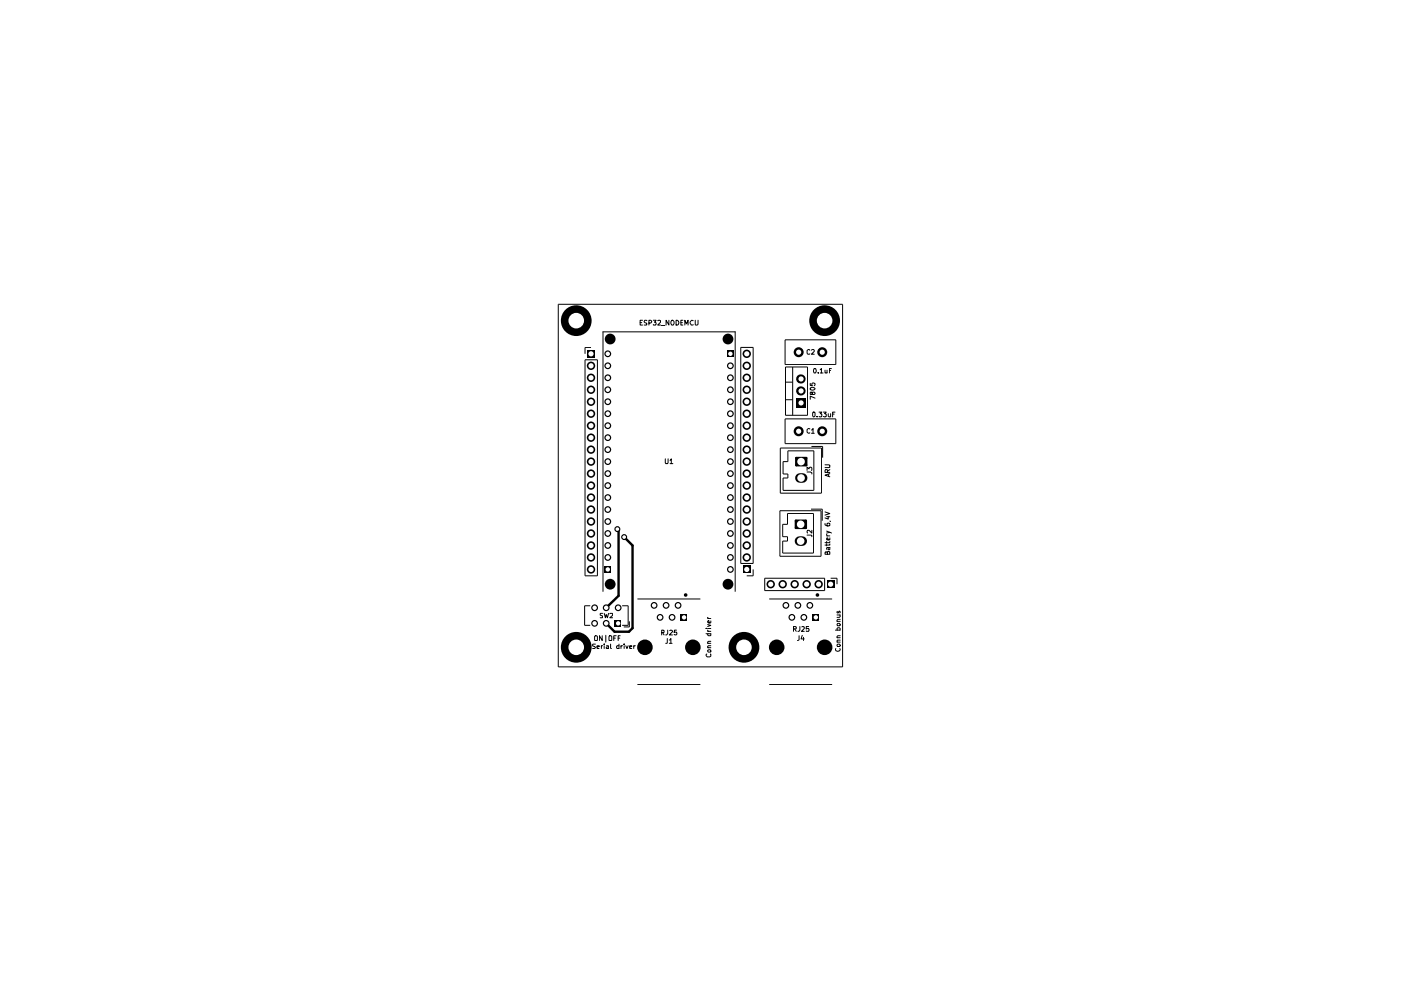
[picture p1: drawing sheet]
<svg xmlns="http://www.w3.org/2000/svg" width="297mm" height="210mm" viewBox="0 0 297 210" stroke-linecap="round" stroke-linejoin="round" font-family="sans-serif">
<g fill="none" stroke="#000" stroke-width=".21">
<path d="M118.4 64.5h60.2v76.9h-60.2zM124 76.3h2.7v45.8h-2.7zM125.3 73.7h-1.3v1.3M135.7 68.4h.4M136.2 67.9h-.5v1h.5M137.2 68l-.5-.1-.1 .3 .1 .2 .4 .1v.4h-.5M137.6 68.5l.5-.1v-.4l-.5-.1v1M138.5 67.9h.6l-.3 .4h.2l.1 .2-.1 .4-.5-.1M139.4 68h.6v.3l-.6 .6h.6M140.2 69h.8M141.8 67.9v1l-.6-1v1M142.5 67.9h.2a.66 .66 0 0 1 0 1h-.3a.66 .66 0 0 1 .1-1z"/>
<path d="M143.3 67.9a.55 .55 0 0 1 .6 .4 .55 .55 0 0 1-.2 .6h-.4zM144.4 68.4h.3M144.8 67.9h-.4v1h.4M145.2 68.9v-1l.3 .8 .4-.8v1M147 68l-.4-.1-.3 .4 .3 .6 .4-.1M147.4 67.9l.1 1h.3l.2-.2v-.8M157.1 73.7h2.6v45.8h-2.6zM166.5 72.1h10.7v5.2h-10.7zM166.5 77.8h4.7v10.3h-4.7zM168.1 77.8v10.3M171.7 74.3l-.3-.2-.3 .2 .1 .7h.5M172 74.3l.2-.2 .4 .2v.2l-.6 .6h.6"/>
<path d="M172.6 78.2v-.1a.47 .47 0 0 1 .5 .5 .47 .47 0 0 1-.5 .5l-.1-.4zM173.5 79v.1M173.9 78.4l.3-.3v1M173.9 79.1h.6M174.9 78.5v.6l.4-.1M175.3 78.5v.6M175.9 78.6h.2M176.3 78.1h-.4v1M141.1 97.3v1h.5v-1M142.1 97.6l.2-.3v1M142.1 98.3h.6M165.4 95h8.8v9.6h-8.8z"/>
<path d="M166.5 88.8h10.7v5.3h-10.7zM166.5 84.8h1.6M166.5 81h1.6M167 95.6h5.6v8.4h-6.6v-2.7h1v-.8h-1v-2.6h1zM171.1 99.7v-.6l.4 .3 .2-.3h.3l.1 .1-.1 .5M171.7 90.9l-.3-.1-.3 .3v.5l.3 .3 .3-.1M171.8 82.3a.63 .63 0 0 1 1 .2 .54 .54 0 0 1-.6 .2 .54 .54 0 0 1-.4-.4zM171.8 81.3v.4l.4 .1-.1-.4 .2-.2 .4 .1 .1 .3-.2 .2M172 91.2l.4-.4v1.1M172 91.9h.6M172 94.7h2.4v2.3M172.2 83.3l.1-.2h.3l.2 .2-.2 .4h-.3l-.2-.6-.3 .1 .1 .5h.2l.1-.2"/>
<path d="M172.4 87.4h.3l.1 .1v.6l-.2 .3-.3-.3zM172.8 84.4l-1-.4v.7M173.2 88.3v.1M173.7 87.4h.5l-.3 .3 .3 .1v.5h-.5M174.6 87.4h.6l-.4 .3 .4 .1v.5h-.6M174.9 98.6h1v.5h-1M175.6 87.7v.5l.2 .2 .3-.1M175.9 99.6l-.5 .3M176.1 87.7v.7M176.5 87.8h.4M177 87.4h-.5v1M165.4 108.3h8.7v9.6h-8.7z"/>
<path d="M167 108.9h5.5v8.4h-6.6v-2.6h1.1v-.9h-1.1v-2.6h1.1zM171.1 113.5h.9h.1v.3M171.1 100.1h.8l.2 .1v.3M172 107.9h2.3v2.5M172.1 112.4v.6l-.6-.6h-.3v.6M174.9 111v.3a.82 .82 0 0 0 1 .1v-.4l-.4-.1-.2 .1v.4l.2 .1M174.9 108.5l1 .4-1 .3M175.3 113.3l.1 .3M175.3 112.6l1 .4M175.3 114.8v.3M175.3 115.3v.4M175.3 113.6h.6"/>
<path d="M175.3 109.6h.6M175.4 117.2l.2-.3 .3 .1v.5h-1l.1-.5h.3l.1 .5M175.4 100.2v-.5l-.4-.1-.1 .6h1M175.5 116.1l.1 .4h.3v-.4h-.6v.4M175.6 109.5v.6l-.7-.3M175.7 100.6v.4M175.9 115.3v.3h-1M175.9 114.8l-.1 .3h-.9M175.9 114v.5h-.6v-.4l.2-.1 .1 .5M175.9 110.5l.2 .1M175.9 100.4l-1 .4 1 .3M175.9 112.9l-.6 .1"/>
<path d="M125.1 128.4h-1.1v4.2h1.1M126.2 134.8l.5 .2-.1 .8-.5-.1v-.7zM126.2 136.6l-.6 .1 .1 .3 .5 .2-.1 .3h-.5M126.6 137.2l.5-.1-.1-.2-.4 .1v.4l.4 .1M127.5 136.9v.6M127.7 134.8v1l-.6-1v1M127.8 130l-.5 .1v.4l.5 .1-.1 .4h-.4M127.8 136.9l-.3 .2M127.8 125.4v-55h28.1v55M128.1 130l.3 1 .1-.7 .3 .7 .2-1M128.1 136.6v.1M128.1 136.9v.6"/>
<path d="M128.4 134.7v1.4M128.6 136.9l.4 .1v.5h-.4v-.3l.4-.1M129.3 134.8l.4 .2-.1 .8-.5-.1v-.7zM129.3 130.1h.6v.4l-.6 .5h.6M129.5 136.6v.8l.1 .1M130.1 135.3h.4M130.6 134.8h-.5v1M131.1 135.3h.3M131.2 136.6v.9h-.4v-.6h.4M131.5 134.8h-.4v1M131.7 136.9v.6M131.9 128.4h1.3v4.2h-1.3"/>
<path d="M132 136.9h-.3v.2M132.3 136.6v.1M132.3 136.9v.6M132.7 136.9l.2 .6 .3-.6M133.4 131.7v1.2h-1.2M133.5 137.2l.4-.1v-.2h-.4v.6h.4M134.4 136.9v.6M134.7 136.9h-.2l-.1 .2M135.2 127h13.2M140.3 134.1h.4l.1-.4-.5-.1v1M140.5 134.1l.3 .5M141.5 135.4v.9l-.4 .1"/>
<path d="M141.6 133.6v.8l-.5 .2M141.9 135.7l.3-.3v1M141.9 136.4h.6M142 133.7l.3-.1 .3 .3-.7 .7h.7M143.4 133.6h-.4l-.1 .5 .5-.1 .1 .5-.2 .1-.4-.1M149.7 134.4h1v.3l-.5 .1-.2-.2 .1-.2M149.7 133.3h.2M149.9 138.7l-.2 .2 .2 .4 .7-.1v-.5M150 137.9l.5-.1h.2v.4l-.5 .1zM150 133.6l.3 .3M150 132.4l.7 .2-.7 .2M150 130.9l.3 .2"/>
<path d="M150 137.3h.7M150 136.4h.7M150 133.9h.7M150 133.3h.7M150 131.1h.7M150.7 136.9h-.5l-.2 .2 .2 .2M150.7 136h-.5l-.2 .1 .2 .3M150.7 131.7l-.1 .4h-.4l-.2-.4 .3-.1 .1 .5M159.7 120.7v1.4h-1.4M162.1 122.6h12.7v2.6h-12.7zM163.2 127h13.2M168.2 133.3h.5l.1-.4-.6-.1v1.1"/>
<path d="M168.5 133.3l.3 .6M169.4 134.8v.8l-.3 .2M169.6 132.8v.8l-.2 .3h-.2M170 132.9h.5v.4l-.6 .6h.6M170.1 134.7l-.3 .8h.7M170.3 135.1v.7M171.4 132.8h-.5v.5h.5l.1 .1-.1 .5-.5-.1M176.1 122.6h1.4v1.3M177.1 133.6h1M177.2 137.5a.45 .45 0 0 0 .4 .6 .45 .45 0 0 0 .5-.6M177.5 136.7l.1-.1h.4l.1 .3v.2h-.6zM177.5 136.1h.6"/>
<path d="M177.5 135.2h.6M177.5 131.7h.6M177.5 130.4h.6M177.5 133.6v-.3l.1-.2h.4l.1 .2v.3M177.5 132.2h.5l.1 .2v.3h-.6zM177.5 129.6v.3l.2 .1 .3-.5 .1 .2v.3M178.1 130.4v.3l-.1 .2h-.5M178.1 135.7h-.6v.4M178.1 134.8h-.5l-.1 .2v.2M178.1 131.3h-.5l-.1 .2v.2M135.2 145.1h13.2M163.2 145.1h13.2"/>
</g>
<g fill="none" stroke="#000" stroke-width=".34">
<path d="M145.3 126l.3 .2-.1 .1-.3-.1zM173.2 126l.3 .2-.1 .1-.3-.1z"/>
<circle cx="130.9" cy="112.2" r=".47"/>
<circle cx="132.3" cy="113.9" r=".47"/>
</g>
<path d="M169.8 101.3v.1" fill="none" stroke="#000" stroke-width="1.5"/>
<path d="M168.8 97.1h2.1v1.5h-2.1zM130.9 112.2l.2 .2v13.9l-2.6 2.6M132.3 113.9l1.8 1.8v17.5l-.8 .7h-3l-1.8-1.7M168.7 110.4h2.2v1.5h-2.2z" fill="none" stroke="#000" stroke-width=".51"/>
<path d="M126 132.2h.1" fill="none" stroke="#000" stroke-width=".25"/>
<g fill="#000">
<path d="M124.5 74.2h1.7v1.7h-1.7zM154.2 74.3h1.3v1.4h-1.3zM168.8 84.5h2v1.9h-2zM168.8 97.1h2.1v1.5h-2.1zM168.7 110.4h2.2v1.5h-2.2zM128.2 120.1h1.3v1.3h-1.3zM130.3 131.5h1.4v1.3h-1.4zM144.3 130.2h1.4v1.4h-1.4zM157.5 119.9h1.7v1.7h-1.7zM172.2 130.1h1.5v1.5h-1.5zM175.3 123h1.7v1.7h-1.7z"/>
<circle cx="122.2" cy="68" r="3.3"/>
<circle cx="125.3" cy="77.6" r=".89"/>
<circle cx="128.9" cy="77.6" r=".72"/>
<circle cx="128.9" cy="75" r=".72"/>
<circle cx="129.4" cy="71.9" r="1.14"/>
<circle cx="154.3" cy="71.9" r="1.14"/>
<circle cx="154.9" cy="77.6" r=".72"/>
<circle cx="158.3" cy="75" r=".89"/>
<circle cx="158.3" cy="77.6" r=".89"/>
<circle cx="169.3" cy="74.7" r="1.06"/>
<circle cx="174.3" cy="74.7" r="1.06"/>
<circle cx="174.8" cy="68" r="3.3"/>
<circle cx="125.3" cy="82.6" r=".89"/>
<circle cx="125.3" cy="95.3" r=".89"/>
<circle cx="125.3" cy="87.7" r=".89"/>
<circle cx="125.3" cy="92.8" r=".89"/>
<circle cx="125.3" cy="80.1" r=".89"/>
<circle cx="125.3" cy="85.2" r=".89"/>
<circle cx="125.3" cy="97.9" r=".89"/>
<circle cx="125.3" cy="90.3" r=".89"/>
<circle cx="128.9" cy="97.9" r=".72"/>
<circle cx="128.9" cy="85.2" r=".72"/>
<circle cx="128.9" cy="90.3" r=".72"/>
<circle cx="128.9" cy="82.6" r=".72"/>
<circle cx="128.9" cy="95.3" r=".72"/>
<circle cx="128.9" cy="87.7" r=".72"/>
<circle cx="128.9" cy="80.1" r=".72"/>
<circle cx="128.9" cy="92.8" r=".72"/>
<circle cx="154.9" cy="85.2" r=".72"/>
<circle cx="154.9" cy="90.3" r=".72"/>
<circle cx="154.9" cy="97.9" r=".72"/>
<circle cx="154.9" cy="95.3" r=".72"/>
<circle cx="154.9" cy="82.6" r=".72"/>
<circle cx="154.9" cy="80.1" r=".72"/>
<circle cx="154.9" cy="87.7" r=".72"/>
<circle cx="154.9" cy="92.8" r=".72"/>
<circle cx="158.3" cy="95.3" r=".89"/>
<circle cx="158.3" cy="82.6" r=".89"/>
<circle cx="158.3" cy="92.8" r=".89"/>
<circle cx="158.3" cy="87.7" r=".89"/>
<circle cx="158.3" cy="80.1" r=".89"/>
<circle cx="158.3" cy="85.2" r=".89"/>
<circle cx="158.3" cy="97.9" r=".89"/>
<circle cx="158.3" cy="90.3" r=".89"/>
<circle cx="169.3" cy="91.4" r="1.06"/>
<circle cx="174.3" cy="91.4" r="1.06"/>
<circle cx="125.3" cy="108" r=".89"/>
<circle cx="125.3" cy="105.5" r=".89"/>
<circle cx="125.3" cy="118.2" r=".89"/>
<circle cx="125.3" cy="113.1" r=".89"/>
<circle cx="125.3" cy="100.4" r=".89"/>
<circle cx="125.3" cy="110.6" r=".89"/>
<circle cx="125.3" cy="115.7" r=".89"/>
<circle cx="125.3" cy="103" r=".89"/>
<circle cx="128.9" cy="110.6" r=".72"/>
<circle cx="128.9" cy="103" r=".72"/>
<circle cx="128.9" cy="115.7" r=".72"/>
<circle cx="128.9" cy="108" r=".72"/>
<circle cx="128.9" cy="118.2" r=".72"/>
<circle cx="128.9" cy="100.4" r=".72"/>
<circle cx="128.9" cy="113.1" r=".72"/>
<circle cx="128.9" cy="105.5" r=".72"/>
<circle cx="154.9" cy="103" r=".72"/>
<circle cx="154.9" cy="115.7" r=".72"/>
<circle cx="154.9" cy="110.6" r=".72"/>
<circle cx="154.9" cy="108" r=".72"/>
<circle cx="154.9" cy="113.1" r=".72"/>
<circle cx="154.9" cy="100.4" r=".72"/>
<circle cx="154.9" cy="105.5" r=".72"/>
<circle cx="154.9" cy="118.2" r=".72"/>
<circle cx="158.3" cy="108" r=".89"/>
<circle cx="158.3" cy="118.2" r=".89"/>
<circle cx="158.3" cy="113.1" r=".89"/>
<circle cx="158.3" cy="100.4" r=".89"/>
<circle cx="158.3" cy="105.5" r=".89"/>
<circle cx="158.3" cy="110.6" r=".89"/>
<circle cx="158.3" cy="103" r=".89"/>
<circle cx="158.3" cy="115.7" r=".89"/>
<circle cx="122.2" cy="137.2" r="3.3"/>
<circle cx="125.3" cy="120.7" r=".89"/>
<circle cx="126.1" cy="128.9" r=".72"/>
<circle cx="126.1" cy="132.2" r=".72"/>
<circle cx="128.5" cy="128.9" r=".72"/>
<circle cx="128.5" cy="132.2" r=".72"/>
<circle cx="129.4" cy="123.9" r="1.14"/>
<circle cx="131.1" cy="128.9" r=".72"/>
<circle cx="136.7" cy="137.2" r="1.65"/>
<circle cx="138.7" cy="128.4" r=".72"/>
<circle cx="140" cy="130.9" r=".72"/>
<circle cx="141.2" cy="128.4" r=".72"/>
<circle cx="142.5" cy="130.9" r=".72"/>
<circle cx="143.8" cy="128.4" r=".72"/>
<circle cx="146.9" cy="137.2" r="1.65"/>
<circle cx="154.3" cy="123.9" r="1.14"/>
<circle cx="154.9" cy="120.7" r=".72"/>
<circle cx="157.7" cy="137.2" r="3.3"/>
<circle cx="163.4" cy="123.9" r=".89"/>
<circle cx="164.7" cy="137.2" r="1.65"/>
<circle cx="165.9" cy="123.9" r=".89"/>
<circle cx="166.6" cy="128.4" r=".72"/>
<circle cx="167.9" cy="130.9" r=".72"/>
<circle cx="168.5" cy="123.9" r=".89"/>
<circle cx="169.2" cy="128.4" r=".72"/>
<circle cx="170.4" cy="130.9" r=".72"/>
<circle cx="171" cy="123.9" r=".89"/>
<circle cx="171.7" cy="128.4" r=".72"/>
<circle cx="173.6" cy="123.9" r=".89"/>
<circle cx="174.8" cy="137.2" r="1.65"/>
</g>
<path d="M169.8 82.9h.1M169.8 80.3h.1" fill="none" stroke="#000" stroke-width="1.9"/>
<path d="M169.5 114.7h.6M169.6 101.3h.6" fill="none" stroke="#000" stroke-width="2"/>
<g fill="#fff">
<circle cx="125.3" cy="80.1" r=".55"/>
<circle cx="125.3" cy="82.6" r=".55"/>
<circle cx="125.3" cy="85.2" r=".55"/>
<circle cx="128.9" cy="80.1" r=".47"/>
<circle cx="128.9" cy="77.6" r=".47"/>
<circle cx="125.3" cy="87.7" r=".55"/>
<circle cx="125.3" cy="90.3" r=".55"/>
<circle cx="125.3" cy="92.8" r=".55"/>
<circle cx="128.9" cy="92.8" r=".47"/>
<circle cx="128.9" cy="90.3" r=".47"/>
<circle cx="128.9" cy="87.7" r=".47"/>
<circle cx="128.9" cy="85.2" r=".47"/>
<circle cx="128.9" cy="82.6" r=".47"/>
<circle cx="125.3" cy="100.4" r=".55"/>
<circle cx="125.3" cy="103" r=".55"/>
<circle cx="125.3" cy="105.5" r=".55"/>
<circle cx="128.9" cy="105.5" r=".47"/>
<circle cx="128.9" cy="103" r=".47"/>
<circle cx="128.9" cy="100.4" r=".47"/>
<circle cx="125.3" cy="113.1" r=".55"/>
<circle cx="125.3" cy="115.7" r=".55"/>
<circle cx="125.3" cy="118.2" r=".55"/>
<circle cx="125.3" cy="120.7" r=".55"/>
<circle cx="128.9" cy="120.7" r=".47"/>
<circle cx="128.9" cy="118.2" r=".47"/>
<circle cx="128.9" cy="115.7" r=".47"/>
<circle cx="128.9" cy="113.1" r=".47"/>
<circle cx="125.3" cy="108" r=".55"/>
<circle cx="125.3" cy="110.6" r=".55"/>
<circle cx="128.9" cy="110.6" r=".47"/>
<circle cx="128.9" cy="108" r=".47"/>
<circle cx="125.3" cy="95.3" r=".55"/>
<circle cx="125.3" cy="97.9" r=".55"/>
<circle cx="128.9" cy="97.9" r=".47"/>
<circle cx="128.9" cy="95.3" r=".47"/>
<circle cx="125.3" cy="75" r=".55"/>
<circle cx="125.3" cy="77.6" r=".55"/>
<circle cx="122.2" cy="68" r="1.65"/>
<circle cx="128.9" cy="75" r=".47"/>
<circle cx="174.8" cy="68" r="1.65"/>
<circle cx="154.9" cy="75" r=".47"/>
<circle cx="174.3" cy="74.7" r=".55"/>
<circle cx="169.3" cy="74.7" r=".55"/>
<circle cx="158.3" cy="75" r=".55"/>
<circle cx="154.9" cy="77.6" r=".47"/>
<circle cx="154.9" cy="80.1" r=".47"/>
<circle cx="154.9" cy="82.6" r=".47"/>
<circle cx="154.9" cy="85.2" r=".47"/>
<circle cx="154.9" cy="87.7" r=".47"/>
<circle cx="158.3" cy="82.6" r=".55"/>
<circle cx="158.3" cy="80.1" r=".55"/>
<circle cx="158.3" cy="77.6" r=".55"/>
<circle cx="154.9" cy="90.3" r=".47"/>
<circle cx="154.9" cy="92.8" r=".47"/>
<circle cx="154.9" cy="95.3" r=".47"/>
<circle cx="158.3" cy="95.3" r=".55"/>
<circle cx="158.3" cy="92.8" r=".55"/>
<circle cx="154.9" cy="103" r=".47"/>
<circle cx="154.9" cy="105.5" r=".47"/>
<circle cx="154.9" cy="108" r=".47"/>
<circle cx="154.9" cy="110.6" r=".47"/>
<circle cx="158.3" cy="108" r=".55"/>
<circle cx="158.3" cy="105.5" r=".55"/>
<circle cx="158.3" cy="103" r=".55"/>
<circle cx="154.9" cy="97.9" r=".47"/>
<circle cx="154.9" cy="100.4" r=".47"/>
<circle cx="158.3" cy="100.4" r=".55"/>
<circle cx="158.3" cy="97.9" r=".55"/>
<circle cx="174.3" cy="91.4" r=".55"/>
<circle cx="169.3" cy="91.4" r=".55"/>
<circle cx="158.3" cy="90.3" r=".55"/>
<circle cx="158.3" cy="87.7" r=".55"/>
<circle cx="158.3" cy="85.2" r=".55"/>
<circle cx="169.8" cy="85.4" r=".55"/>
<circle cx="169.8" cy="82.9" r=".55"/>
<circle cx="169.8" cy="80.3" r=".55"/>
<circle cx="171" cy="123.9" r=".55"/>
<circle cx="168.5" cy="123.9" r=".55"/>
<circle cx="165.9" cy="123.9" r=".55"/>
<circle cx="163.4" cy="123.9" r=".55"/>
<circle cx="157.7" cy="137.2" r="1.65"/>
<circle cx="145" cy="130.9" r=".47"/>
<circle cx="143.8" cy="128.4" r=".47"/>
<circle cx="142.5" cy="130.9" r=".47"/>
<circle cx="141.2" cy="128.4" r=".47"/>
<circle cx="140" cy="130.9" r=".47"/>
<circle cx="173.6" cy="123.9" r=".55"/>
<circle cx="173" cy="130.9" r=".47"/>
<circle cx="171.7" cy="128.4" r=".47"/>
<circle cx="170.4" cy="130.9" r=".47"/>
<circle cx="169.2" cy="128.4" r=".47"/>
<circle cx="167.9" cy="130.9" r=".47"/>
<circle cx="166.6" cy="128.4" r=".47"/>
<circle cx="169.8" cy="111.2" r=".8"/>
<circle cx="169.8" cy="114.7" r=".8"/>
<circle cx="176.1" cy="123.9" r=".55"/>
<circle cx="169.8" cy="97.9" r=".8"/>
<circle cx="169.8" cy="101.3" r=".8"/>
<circle cx="154.9" cy="115.7" r=".47"/>
<circle cx="154.9" cy="118.2" r=".47"/>
<circle cx="154.9" cy="120.7" r=".47"/>
<circle cx="158.3" cy="120.7" r=".55"/>
<circle cx="158.3" cy="118.2" r=".55"/>
<circle cx="154.9" cy="113.1" r=".47"/>
<circle cx="158.3" cy="115.7" r=".55"/>
<circle cx="158.3" cy="113.1" r=".55"/>
<circle cx="158.3" cy="110.6" r=".55"/>
<circle cx="138.7" cy="128.4" r=".47"/>
<circle cx="131.1" cy="132.2" r=".47"/>
<circle cx="128.5" cy="132.2" r=".47"/>
<circle cx="126.1" cy="132.2" r=".47"/>
<circle cx="131.1" cy="128.9" r=".47"/>
<circle cx="128.5" cy="128.9" r=".47"/>
<circle cx="126.1" cy="128.9" r=".47"/>
<circle cx="122.2" cy="137.2" r="1.65"/>
<circle cx="130.9" cy="112.2" r=".38"/>
<circle cx="132.3" cy="113.9" r=".38"/>
</g>
</svg>
